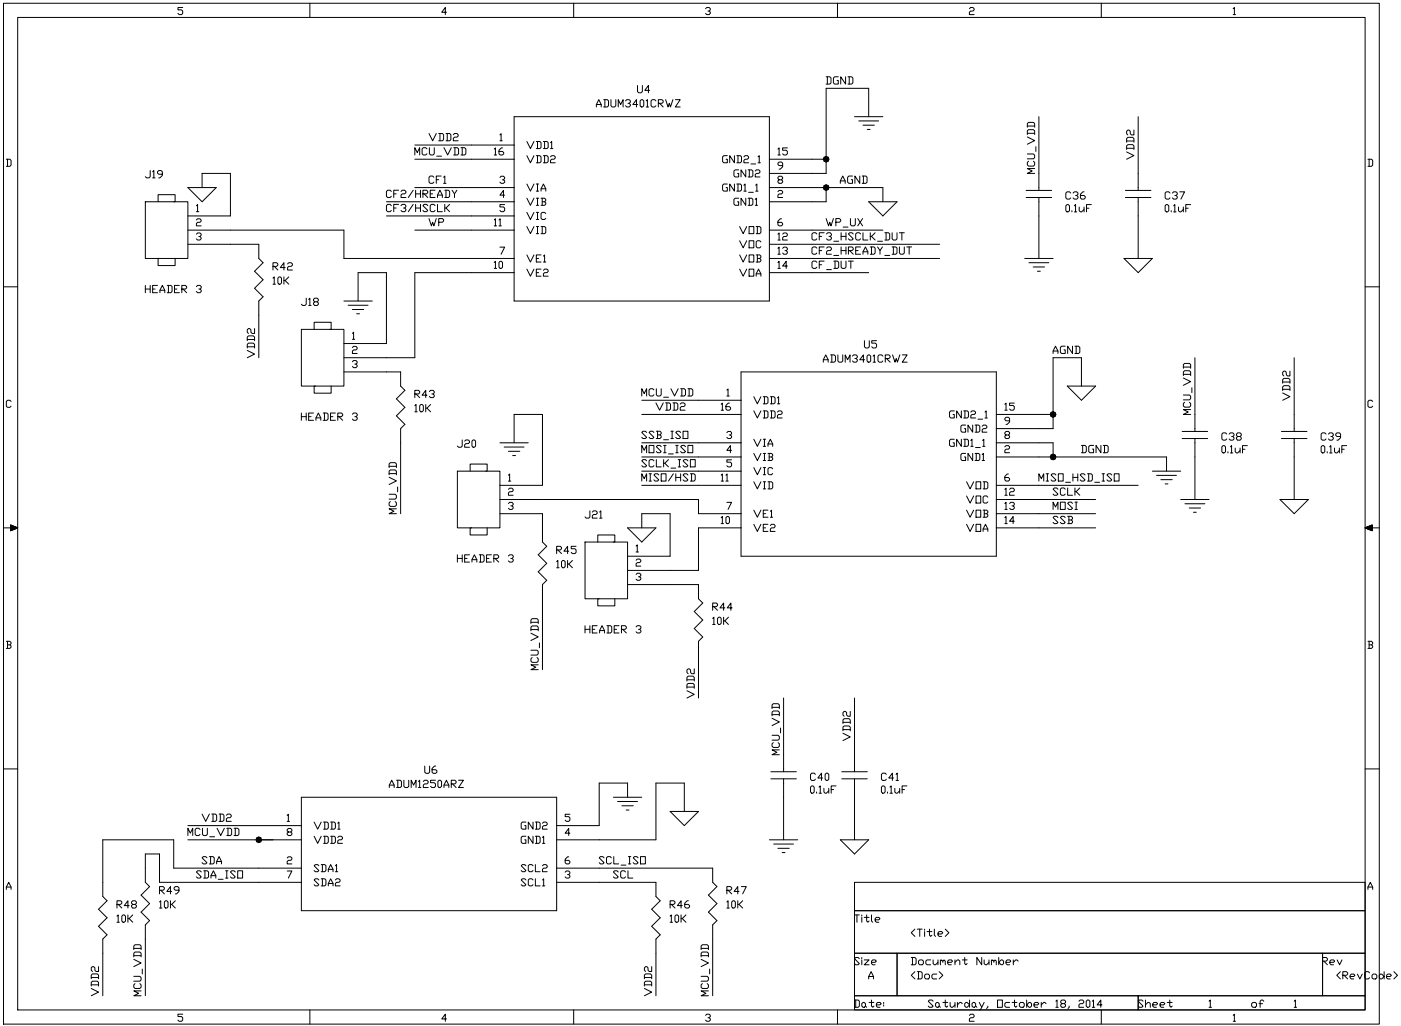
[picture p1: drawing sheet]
<svg xmlns="http://www.w3.org/2000/svg" width="297mm" height="218mm" viewBox="0 0 297 218" stroke-linecap="round" stroke-linejoin="round" font-family="sans-serif">
<g fill="none" stroke="#000" stroke-width=".21">
<path d="M.7 .7h291.7v216.5h-291.7zM3.8 3.7h285.6v210.5h-285.6zM38.7 1.6h-1v.5h.8l.2 .2v.5l-.2 .3h-.5l-.3-.3M65.7 .7v3M94.7 2.6h-1l.7-1v1.5M121.6 .7v3M135.2 18.1v1.3l.2 .3h.5l.3-.3v-1.3M137.7 19.2h-1l.8-1.1v1.6M149.6 1.8l.2-.2h.6l.2 .2v.3l-.2 .2h-.3M150.4 2.3l.2 .3v.2l-.2 .3h-.6l-.2-.3M175.2 16.3h.7l.3 .2v1.1l-.3 .2h-.7M175.4 16.3v1.5"/>
<path d="M177.6 .7v3M177.7 16.3h-.7l-.3 .2v1.1l.3 .2h.7v-.7h-.2M179.3 16.3v1.5l-1.1-1.5v1.5M179.8 16.3h.8l.2 .2v1.1l-.2 .2h-.8M180.1 16.3v1.5M205.5 1.8l.3-.2h.5l.2 .2v.3l-.2 .2h-.5l-.3 .3v.5h1M233.5 .7v3M261.5 1.8l.2-.2v1.5M261.5 3.1h.5M1.3 33.8h.8l.2 .2v1l-.2 .3h-.8M1.6 33.8v1.5M31.8 36.2v1.3l-.2 .2h-.5l-.3-.2"/>
<path d="M32.4 36.4l.2-.2v1.5M32.4 37.7h.5M34.4 36.9h-.8l-.2-.2v-.3l.2-.2h.6l.2 .2v.8l-.5 .5h-.3M39.8 39.8h6.1l-3.1 3zM42.8 39.8v-3h6.1v9h-9.1M88 32.9v-1.6l.5 1.1 .5-1.1v1.6M88 30.8h21M88 39.8h21M88 33.8h21M90.5 31.6l-.2-.3h-.5l-.3 .3v1l.3 .3h.5l.2-.3M91 28.3l.7 1.6 .8-1.6M91 31.3v1.3l.3 .3h.5l.3-.3v-1.3"/>
<path d="M92 37.6l-.3-.3h-.5l-.2 .3v1l.2 .3h.5l.3-.3M92.5 38.1h.5M92.6 33.1h1M93 28.3h.8l.3 .3v1l-.3 .3h-.8M93.3 28.3v1.6M93.5 37.3h-1v1.6M94.1 37.6l.2-.3v1.6M94.1 38.9h.5M94.1 31.3l.8 1.6 .8-1.6M94.6 28.3h.7l.3 .3v1l-.3 .3h-.7M94.8 28.3v1.6M96.1 28.6l.3-.3h.5l.2 .3v.2l-.2 .3h-.5l-.3 .2v.6h1"/>
<path d="M96.2 31.3h.8l.2 .3v1l-.2 .3h-.8M96.5 31.3v1.6M97.7 31.3h.8l.3 .3v1l-.3 .3h-.8M98 31.3v1.6M104.8 31.6l.2-.2v1.5M104.8 32.9h.5M106 28.6l.2-.2v1.5M106 37.6l.2-.2h.5l.3 .2v.3l-.3 .2h-.2M106 29.9h.5M106.5 31.4h-.2l-.5 .5v.7l.2 .3h.5l.3-.3v-.2l-.3-.3h-.7M106.7 38.1l.3 .3v.2l-.3 .3h-.5l-.2-.3M109 24.7h54.1v39.1h-54.1z"/>
<path d="M111.7 30l.8 1.5 .7-1.5M111.7 39l.8 1.5 .7-1.5M111.7 33l.8 1.5 .7-1.5M113.7 30h.8l.2 .3v1l-.2 .2h-.8M113.7 33h.8l.2 .3v1l-.2 .2h-.8M113.7 39h.5M114 30v1.5M114 33v1.5M114 39v1.5M115.2 30h.8l.2 .3v1l-.2 .2h-.8M115.2 33h.8l.2 .3v1l-.2 .2h-.8M115.5 30v1.5"/>
<path d="M115.5 33v1.5M116.7 30.3l.3-.3v1.5M116.7 33.3l.3-.3h.5l.2 .3v.2l-.2 .3h-.5l-.3 .2v.5h1M116.7 31.5h.5M126.4 22.7v-.5l.6-1.1 .5 1.1v.5M126.4 22.2h1.1M128 21.1h.8l.2 .3v1l-.2 .3h-.8M128.2 21.1v1.6M129.5 21.1v1.3l.3 .3h.5l.3-.3v-1.3M131.1 22.7v-1.6l.5 1.1 .5-1.1v1.6M132.6 21.4l.3-.3h.5l.3 .3v.3l-.3 .2h-.3M133.4 21.9l.3 .3v.2l-.3 .3h-.5l-.3-.3"/>
<path d="M135.2 22.2h-1l.7-1.1v1.6M135.7 21.4l.3-.3h.2l.3 .3v1l-.3 .3h-.2l-.3-.3zM137 21.4l.3-.3v1.6M137 22.7h.5M139.1 21.4l-.3-.3h-.5l-.3 .3v1l.3 .3h.5l.3-.3M139.6 21.9h.8l.2-.2v-.3l-.2-.3h-.8v1.6M139.8 21.9l.8 .8M141.1 21.1l.5 1.6 .3-.8 .3 .8 .5-1.6M143.2 21.1h1l-1 1.6h1M154.2 39h-.7l-.3 .3v1l.3 .2h.7v-.7h-.2M154.2 33h-.7l-.3 .3v1l.3 .2h.7v-.7h-.2M155.7 39v1.5l-1-1.5v1.5"/>
<path d="M155.7 33v1.5l-1-1.5v1.5M156.2 39h.8l.2 .3v1l-.2 .2h-.8M156.2 33h.8l.2 .3v1l-.2 .2h-.8M156.5 33v1.5M156.5 39v1.5M156.6 36h-.7l-.3 .3v1l.3 .2h.7v-.7h-.2M157.7 39.3l.3-.3v1.5M157.7 33.3l.3-.3h.5l.2 .3v.2l-.2 .3h-.5l-.3 .2v.5h1M158.1 36v1.5l-1-1.5v1.5M158.6 36h.8l.2 .3v1l-.2 .2h-.8M158.9 36v1.5M159.2 34.8h1"/>
<path d="M160.1 36.3l.3-.3h.5l.2 .3v.2l-.2 .3h-.5l-.3 .2v.5h1M160.2 39.3l.3-.3v1.5M160.7 33.3l.3-.3v1.5M160.7 34.5h.5M163.1 39.8h24.1v3M163.1 33.8h12.1M164.9 31.6l.3-.2v1.5M164.9 32.9h.5M165.2 38.1l-.3-.2v-.3l.3-.2h.5l.2 .2v.3l-.2 .2h-.5l-.3 .3v.2l.3 .3h.5l.2-.3v-.2l-.2-.3M165.9 35.1h-.7l-.3-.2v-.3l.3-.2h.5l.2 .2v.8l-.5 .5h-.2M166.9 31.4h-1v.5h.8l.2 .2v.5l-.2 .3h-.5l-.3-.3M175.2 39.8v3h-12.1"/>
<path d="M178.2 38.9v-.5l.5-1.1 .5 1.1v.5M178.2 38.4h1M180.7 37.3h-.7l-.3 .3v1l.3 .3h.7v-.8h-.2M181.2 24.7h6M182.1 25.7h4.2M182.3 37.3v1.6l-1-1.6v1.6M182.8 37.3h.8l.2 .3v1l-.2 .3h-.8M183 26.6h2.4M183.1 37.3v1.6M183.9 27.5h.6M184.2 24.7v-6h-9v18.1h-12.1M217.8 32.7h1.3l.3 .2v.5l-.3 .3h-1.3"/>
<path d="M217.8 29l1.6 .8-1.6 .8M217.8 28.5v-.7l.3-.3h1l.3 .3v.7M217.8 27v-.8l.3-.2h1l.3 .2v.8M217.8 28.3h1.6M217.8 26.7h1.6M218.1 34.2l-.3 .3v.5l.3 .2h1l.3-.2v-.5l-.3-.3M219.4 35.7h-1.6l1 .6-1 .5h1.6M219.6 31.1v1M220.3 24.7v15.7M238.9 32.2l1.5 .8-1.5 .8M238.9 31.7v-.8l.2-.2h1.1l.2 .2v.8M238.9 30.2v-.8l.2-.3h1.1l.2 .3v.8"/>
<path d="M238.9 31.5h1.5M238.9 29.9h1.5M240.4 27.6v1h-.5l-.3-.2v-.6l-.2-.2h-.3l-.2 .2v.6l.2 .2M241.3 24.7v15.7M290 33.8h.8l.2 .2v1l-.2 .3h-.8M290.3 33.8v1.5M30.8 42.8h9v12h-9zM33.5 42.8v-1.5h3.6v1.5h-.3M33.8 54.8h-.3v1.5h3.6v-1.5M39.8 51.8h15.1v3l.9 .9-1.8 1.8 1.8 1.8-1.8 1.8 1.8 1.8-.9 .9v12.1M39.8 48.8h33.1v6h36.1M41.6 43.6l.3-.2v1.5"/>
<path d="M41.6 46.7l.3-.3h.5l.2 .3v.2l-.2 .3h-.5l-.3 .2v.5h1M41.6 49.7l.3-.3h.5l.2 .3v.2l-.2 .3h-.3M41.6 44.9h.5M42.4 50.2l.2 .2v.3l-.2 .2h-.5l-.3-.2M57.9 56.5h.8l.2-.3v-.2l-.2-.3h-.8v1.6M57.9 59l.2-.3v1.6M58.1 56.5l.8 .8M59.2 58.7h.2l.3 .3v1l-.3 .3h-.2l-.3-.3v-1zM60.2 58.7v1.6M60.5 56.8h-1.1l.8-1.1v1.6M60.5 59.5l.7 .8M61 56l.2-.3h.5l.3 .3v.2l-.3 .3h-.5l-.2 .3v.5h1"/>
<path d="M61.2 58.7l-.7 .8h-.3M81.9 42.8h27.1M81.9 45.8h27.1M83 40.6l-.3-.3h-.5l-.3 .3v1l.3 .3h.5l.3-.3M83 43.6l-.3-.3h-.5l-.3 .3v1l.3 .3h.5l.3-.3M83.5 41.1h.5M83.5 44.1h.5M84.5 40.3h-1v1.6M84.5 43.3h-1v1.6M85 40.6l.3-.3h.5l.3 .3v.3l-.3 .2h-.5l-.3 .3v.5h1.1M85 43.6l.3-.3h.5l.3 .3v.3l-.3 .2h-.3M85.8 44.1l.3 .3v.2l-.3 .3h-.5l-.3-.3"/>
<path d="M87.6 40.3l-1 1.6M87.6 43.3l-1 1.6M88 48.8h21M88.1 41.1h1.1M88.1 40.3v1.6M88.1 43.3v1.6M88.1 44.1h1.1M89.2 40.3v1.6M89.2 43.3v1.6M89.7 41.1h.7l.3-.2v-.3l-.3-.3h-.7v1.6M89.9 41.1l.8 .8M90.7 43.6l-.3-.3h-.5l-.2 .3 1 1-.3 .3h-.5l-.2-.3"/>
<path d="M91 46.4l.5 1.5 .2-.8 .3 .8 .5-1.5M91.2 41.1h.5M92.2 40.3h-1v1.6h1M92.2 43.6l-.2-.3h-.5l-.3 .3v1l.3 .3h.5l.2-.3M92.8 41.9v-.5l.5-1.1 .5 1.1v.5M92.8 43.3v1.6h1M92.8 41.4h1M93 47.1h.8l.3-.2v-.3l-.3-.2h-.8v1.5M94.3 40.3h.8l.2 .3v1l-.2 .3h-.8M94.3 43.3v1.6M94.6 40.3v1.6M94.6 44.1l.7 .8"/>
<path d="M95.3 43.3l-.7 .8h-.3M95.8 40.3l.6 .8v.8M96.9 40.3l-.5 .8M104.8 55.7l.2-.3v1.5M104.8 46.7l.2-.3v1.5M104.8 56.9h.5M104.8 47.9h.5M105.8 46.7l.2-.3v1.5M105.8 47.9h.5M106 52.4h1l-.8 1.5M106 55.4h.3l.2 .3v1l-.2 .2h-.3l-.2-.2v-1zM107 41.4h-1l.7-1v1.5"/>
<path d="M107 43.4h-1v.5h.7l.3 .2v.5l-.3 .3h-.5l-.2-.3M109 57.8h-21v18.1h-15.1M111.7 42l.8 1.5 .7-1.5M111.7 45l.8 1.5 .7-1.5M111.7 54.1l.8 1.5 .7-1.5M111.7 57.1l.8 1.5 .7-1.5M111.7 48.1l.8 1.5 .7-1.5M113.7 43.5h.5M113.7 40.5h.5M113.7 42h.5M113.7 45h.5M113.7 46.5h.5"/>
<path d="M113.7 54.8h.5M113.7 57.8h.5M113.7 48.1h.5M113.7 49.6h.5M114 42v1.5M114 45v1.5M114 48.1v1.5M114.7 40.5v-.5l.5-1 .5 1v.5M114.7 42h.8l.2 .3v.2l-.2 .3M114.7 54.1h-1v1.5h1M114.7 57.1h-1v1.5h1M114.7 48.1h.8l.2 .2v1l-.2 .3h-.8"/>
<path d="M114.7 40h1M115 42.8h.5l.2 .2v.3l-.2 .2h-.8M115 42v1.5M115 48.1v1.5M115.2 54.3l.3-.2v1.5M115.2 57.3l.3-.2h.5l.2 .2v.3l-.2 .2h-.5l-.3 .3v.5h1M115.2 55.6h.5M115.7 45.3l-.2-.3h-.5l-.3 .3v1l.3 .2h.5l.2-.2M156.6 42h-.7l-.3 .3v1l.3 .2h.7v-.7h-.2M156.8 48.1l.8 1.5 .7-1.5M156.8 51.1l.8 1.5 .7-1.5M156.8 54.1l.8 1.5 .7-1.5"/>
<path d="M156.8 57.1l.8 1.5 .7-1.5M157.7 40.5h.5M158.1 42v1.5l-1-1.5v1.5M158.6 42h.8l.2 .3v1l-.2 .2h-.8M158.7 40.8h1M158.8 48.1h1v1.5h-1zM158.8 51.1h1v1.5h-1zM158.8 54.1h1v1.5h-1zM158.8 57.1h1v1.5h-1zM158.9 42v1.5M160.1 42.3l.3-.3v1.5M160.1 43.5h.5"/>
<path d="M160.2 40.5h.5M160.3 48.1h.8l.2 .2v1l-.2 .3h-.8M160.3 54.1h.8l.2 .2v.3l-.2 .2M160.3 58.6v-.5l.5-1 .5 1v.5M160.3 58.1h1M160.6 54.8h.5l.2 .3v.2l-.2 .3h-.8M160.6 48.1v1.5M160.6 54.1v1.5M161.3 51.3l-.2-.2h-.5l-.3 .2v1l.3 .3h.5l.2-.3M163.1 48.8h24.1M163.1 54.8h36.1M163.1 57.8h21.1"/>
<path d="M163.1 51.8h36.1M164.9 40.6l.3-.2h.5l.2 .2v.3l-.2 .2h-.5l-.3 .3v.5h1M164.9 49.7l.3-.3v1.5M164.9 52.7l.3-.3v1.5M164.9 55.7l.3-.3v1.5M164.9 56.9h.5M164.9 50.9h.5M164.9 53.9h.5M165.7 46.4h-.3l-.5 .5v.8l.3 .2h.5l.2-.2v-.3l-.2-.2h-.8M165.9 49.7l.3-.3h.5l.2 .3v.2l-.2 .3h-.5l-.3 .2v.5h1M165.9 52.7l.3-.3h.5l.2 .3v.2l-.2 .3h-.3M166.7 53.2l.2 .2v.3l-.2 .2h-.5l-.3-.2"/>
<path d="M166.9 56.4h-1l.8-1v1.5M173.2 49.6l-.3-.2h-.5l-.2 .2v1.1l.2 .2h.5l.3-.2M173.2 52.6l-.3-.2h-.5l-.2 .2v1.1l.2 .2h.5l.3-.2M173.2 55.6l-.3-.2h-.5l-.2 .2v1.1l.2 .2h.5l.3-.2M173.7 50.1h.5M173.7 53.1h.5M173.7 56.2h.5M174.7 49.4h-1v1.5M174.7 52.4h-1v1.5M174.7 55.4h-1v1.5M175.2 46.4l.5 1.5 .2-.8 .3 .8 .5-1.5M175.2 49.6l.3-.2h.5l.3 .2v.3l-.3 .2h-.2"/>
<path d="M175.2 52.6l.3-.2h.5l.3 .2v.3l-.3 .2h-.5l-.3 .3v.5h1.1M175.2 57.2h1.1M176 50.1l.3 .3v.3l-.3 .2h-.5l-.3-.2M176.8 55.4h.8l.2 .2v1.1l-.2 .2h-.8M176.8 51.2h1M176.8 54.2h1M177 55.4v1.5M177.2 47.1h.8l.2-.2v-.3l-.2-.2h-.8v1.5M178.3 55.4v1.3l.3 .2h.5l.3-.2v-1.3M178.3 50.1h1.1M178.3 49.4v1.5M178.3 52.4v1.5"/>
<path d="M178.3 53.1h1.1M178.8 48.2h1M179.4 49.4v1.5M179.4 52.4v1.5M179.9 53.1h.8l.2-.2v-.3l-.2-.2h-.8v1.5M179.9 55.4h1M180.1 53.1l.8 .8M180.3 46.4v1.2l.3 .3h.5l.2-.3v-1.2M180.4 55.4v1.5M180.9 49.6l-.2-.2h-.6l-.2 .2 1 1.1-.2 .2h-.6l-.2-.2M181.4 53.1h.5M181.9 46.4l1 1.5"/>
<path d="M182.5 49.6l-.3-.2h-.5l-.3 .2v1.1l.3 .2h.5l.3-.2M182.5 52.4h-1.1v1.5h1.1M182.9 46.4l-1 1.5M183 49.4v1.5h1M183 53.9v-.5l.5-1 .5 1v.5M183 53.4h1M184.2 42.8h6l-3 3zM184.5 52.4h.8l.2 .2v1.1l-.2 .2h-.8M184.5 49.4v1.5M184.8 50.1l.7 .8M184.8 52.4v1.5M185.5 49.4l-.7 .7h-.3"/>
<path d="M186.1 52.4l.5 .7v.8M186.1 51.2h1M187.1 52.4l-.5 .7M187.6 49.4h.8l.2 .2v1.1l-.2 .2h-.8M187.6 54.2h1M187.9 49.4v1.5M189.2 49.4v1.3l.2 .2h.5l.3-.2v-1.3M189.2 52.4h.7l.3 .2v1.1l-.3 .2h-.7M189.4 52.4v1.5M190.7 52.4v1.3l.3 .2h.5l.2-.2v-1.3M190.7 49.4h1M191.2 49.4v1.5"/>
<path d="M192.2 52.4h1.1M192.8 52.4v1.5M217.3 54.8h6M217.6 41.9h5.4M217.6 40.4h5.4M218.2 55.7h4.2M219.1 56.6h2.4M220 57.5h.6M220.3 41.9v12.9M226 43.6l.2-.2h.3l.3 .2v1.1l-.3 .2h-.3l-.2-.2zM227 40.9l-.2-.2h-.6l-.2 .2v1.1l.2 .2h.6l.2-.2M227.3 44.7v.2"/>
<path d="M227.5 40.9l.3-.2h.5l.3 .2v.3l-.3 .3h-.3M227.8 43.6l.2-.2v1.5M227.8 44.9h.5M228.3 41.5l.3 .2v.3l-.3 .2h-.5l-.3-.2M228.8 43.9v.8l.3 .2h.2l.5-.5M229.8 40.7h-.2l-.5 .5v.8l.2 .2h.5l.3-.2v-.3l-.3-.2h-.7M229.8 43.9v1M230.4 44.2h.5M231.4 43.4h-1v1.5M238.3 54.8h6l-3 3zM238.6 41.9h5.4M238.6 40.4h5.4"/>
<path d="M241.3 41.9v12.9M247 43.6l.3-.2h.2l.3 .2v1.1l-.3 .2h-.2l-.3-.2zM248.1 40.9l-.3-.2h-.5l-.3 .2v1.1l.3 .2h.5l.3-.2M248.3 44.7v.2M248.6 40.9l.2-.2h.5l.3 .2v.3l-.3 .3h-.2M248.8 43.6l.3-.2v1.5M248.8 44.9h.5M249.3 41.5l.3 .2v.3l-.3 .2h-.5l-.2-.2M249.9 43.9v.8l.2 .2h.3l.5-.5M250.1 40.7h1l-.7 1.5M250.9 43.9v1M251.4 44.2h.5"/>
<path d="M252.4 43.4h-1v1.5M.7 60.8h3.1M30.8 60.5v1.6M30.8 61.3h1M31.8 60.5v1.6M32.4 61.3h.5M33.4 60.5h-1v1.6h1M33.9 62.1v-.5l.5-1.1 .5 1.1v.5M33.9 61.6h1M35.5 60.5h.7l.3 .3v1l-.3 .3h-.7M35.7 60.5v1.6M37 61.3h.5"/>
<path d="M38 60.5h-1v1.6h1M38.5 61.3h.8l.3-.3v-.2l-.3-.3h-.8v1.6M38.8 61.3l.8 .8M41.6 60.8l.3-.3h.5l.3 .3v.2l-.3 .3h-.3M42.4 61.3l.3 .3v.2l-.3 .3h-.5l-.3-.3M52.4 74.3l1.6 .8-1.6 .8M52.4 73.8v-.8l.3-.2h1l.3 .2v.8M52.4 72.3v-.8l.3-.3h1l.3 .3v.8M52.4 72h1.6M52.4 73.6h1.6M54 69.7v1h-.5l-.3-.2v-.6l-.3-.2h-.2l-.3 .2v.6l.3 .2M57.9 60.3h.5"/>
<path d="M63.9 69.9h9v12h-9zM64.9 63.2v1.3l-.2 .3h-.5l-.3-.3M65.4 63.5l.3-.3v1.6M65.4 64.8h.6M66.6 69.9v-1.5h3.6v1.5h-.3M66.7 64l-.2-.2v-.3l.2-.3h.5l.3 .3v.3l-.3 .2h-.5l-.2 .3v.2l.2 .3h.5l.3-.3v-.2l-.3-.3M72.9 63.8h6M72.9 78.9h12v3l.9 .9-1.8 1.8 1.8 1.8-1.8 1.8 1.8 1.8-.9 .9v18M73.8 64.7h4.2M74.7 70.7l.3-.2v1.5M74.7 73.7l.3-.2h.5l.2 .2v.3l-.2 .2h-.5l-.3 .3v.5h1M74.7 76.7l.3-.2h.5l.2 .2v.3l-.2 .2h-.3"/>
<path d="M74.7 72h.5M74.7 65.6h2.4M75.5 77.2l.2 .3v.2l-.2 .3h-.5l-.3-.3M75.6 66.5h.6M75.9 63.8v-6h6v15.1h-9M157.1 78.9h54.1v39.1h-54.1zM174.6 76.8v-.5l.5-1 .5 1v.5M174.6 76.3h1M176.1 75.3h.8l.2 .2v1.1l-.2 .2h-.8M176.4 75.3v1.5M177.6 75.3v1.3l.3 .2h.5l.3-.2v-1.3M179.2 76.8v-1.5l.5 1 .5-1v1.5"/>
<path d="M180.7 75.5l.3-.2h.5l.3 .2v.3l-.3 .2h-.2M181.5 76l.3 .3v.3l-.3 .2h-.5l-.3-.2M183.3 72.3v1.3l.2 .2h.6l.2-.2v-1.3M183.3 76.3h-1l.8-1v1.5M184.1 75.3h.2l.3 .2v1.1l-.3 .2h-.2l-.3-.2v-1.1zM185.1 75.5l.3-.2v1.5M185.1 76.8h.5M185.9 72.3h-1.1v.5h.8l.3 .2v.6l-.3 .2h-.5l-.3-.2M187.2 75.5l-.3-.2h-.5l-.2 .2v1.1l.2 .2h.5l.3-.2M187.7 76h.8l.2-.2v-.3l-.2-.2h-.8v1.5M188 76l.7 .8M189.2 75.3l.6 1.5 .2-.8 .3 .8 .5-1.5"/>
<path d="M191.3 75.3h1l-1 1.5h1M223.3 75v-.5l.5-1.1 .5 1.1v.5M223.3 74.5h1M225.8 73.4h-.7l-.3 .3v1l.3 .3h.7v-.8h-.2M227.4 73.4v1.6l-1-1.6v1.6M227.9 73.4h.8l.2 .3v1l-.2 .3h-.8M228.2 73.4v1.6M250.9 79.7v-.8l.3-.3h1l.2 .3v.8M250.9 78.1v-.8l.3-.2h1l.2 .2v.8M250.9 79.4h1.5M250.9 77.9h1.5M253.3 75.9v15.6"/>
<path d="M273.5 78.7v1h-.5l-.3-.2v-.5l-.2-.3h-.3l-.3 .3v.5l.3 .2M274.4 75.9v15.6M289.4 60.8h3M2.3 85.1l-.2-.2h-.5l-.3 .2v1l.3 .3h.5l.2-.3M63.9 87.6v1.5M63.9 88.4h1M64.9 87.6v1.5M65.4 88.4h.6M66.5 87.6h-1.1v1.5h1.1M66.9 81.9h-.3v1.5h3.6v-1.5M67 89.1v-.5l.5-1 .5 1v.5M67 88.6h1"/>
<path d="M68.5 87.6h.8l.3 .3v1l-.3 .2h-.8M68.8 87.6v1.5M70.1 88.4h.5M71.1 87.6h-1v1.5h1M71.6 88.4h.8l.3-.3v-.2l-.3-.3h-.8v1.5M71.9 88.4l.8 .7M74.7 87.9l.3-.3h.5l.2 .3v.2l-.2 .3h-.3M75.5 88.4l.2 .2v.3l-.2 .2h-.5l-.3-.2M82.5 99.2v-.8l.3-.3h1l.2 .3v.8M82.5 98.9h1.5M88 83.6h.7l.3-.3v-.3l-.3-.2h-.7v1.5M88 86l.2-.2v1.5"/>
<path d="M88 87.3h.5M88.2 83.6l.8 .7M89 86l.2-.2h.3l.3 .2v1.1l-.3 .2h-.3l-.2-.2zM90.3 85.8v1.5M90.5 83.8h-1l.8-1v1.5M90.5 86.6l.8 .7M91 83l.3-.2h.5l.3 .2v.3l-.3 .3h-.2M91.3 85.8l-.8 .8h-.2M91.8 83.6l.3 .2v.3l-.3 .2h-.5l-.3-.2M97 99.9h9v12.1h-9zM98 93.3v1.3l-.3 .3h-.5l-.2-.3M98.5 93.6l.3-.3h.5l.2 .3v.2l-.2 .3h-.5l-.3 .2v.6h1"/>
<path d="M99.7 99.9v-1.5h3.6v1.5h-.3M100.1 93.6l.2-.3h.3l.2 .3v1l-.2 .3h-.3l-.2-.3zM106 93.9h6M106.9 94.8h4.2M107.8 95.7h2.4M108.7 96.6h.6M109 93.9v-6h6v15h-9M136.1 84v-1.6l.5 1.1 .5-1.1v1.6M136.1 96v-1.5l.5 1 .5-1v1.5M136.1 84.9h21M136.1 96.9h21M136.1 93.9h21"/>
<path d="M136.1 99.9h21M136.1 87.9h21M137.1 91.7l-.3-.2h-.5l-.2 .2 1 1.1-.3 .2h-.5l-.2-.2M137.1 97.7l-.3-.2h-.5l-.2 .2 1 1.1-.3 .2h-.5l-.2-.2M137.6 94.5h1v1.5h-1zM138.6 82.7l-.2-.3h-.5l-.3 .3v1l.3 .3h.5l.2-.3M138.6 91.7l-.2-.2h-.5l-.3 .2 1 1.1-.2 .2h-.5l-.3-.2M138.6 97.7l-.2-.2h-.5l-.3 .2v1.1l.3 .2h.5l.2-.2M139.1 85.4l.7 1.6 .8-1.6M139.2 82.4v1.3l.2 .3h.5l.3-.3v-1.3M139.2 91.5h.7l.3 .2v.3l-.3 .2M139.2 97.5v1.5h1"/>
<path d="M139.4 92.2h.5l.3 .3v.3l-.3 .2h-.7M139.4 91.5v1.5M140.2 94.7l-.3-.2h-.5l-.2 .2 1 1.1-.3 .2h-.5l-.2-.2M140.7 96h.5M140.7 84.2h1M140.7 93.3h1M140.7 94.5h.5M140.7 97.5v1.5M141 94.5v1.5M141 98.3l.7 .7M141.1 85.4h.8l.3 .3v1l-.3 .3h-.8M141.4 85.4v1.6"/>
<path d="M141.7 97.5l-.7 .8h-.3M141.7 96.3h1.1M142.2 82.4l.8 1.6 .8-1.6M142.2 93h.6M142.2 91.5h.6M142.2 99.3h1.1M142.5 91.5v1.5M142.7 85.4h.8l.2 .3v1l-.2 .3h-.8M142.9 85.4v1.6M143.3 96h.5M143.3 94.5h.5M143.5 94.5v1.5"/>
<path d="M143.8 97.5h.5M143.8 99h.5M144 97.5v1.5M144.2 85.7l.3-.3h.5l.3 .3v.3l-.3 .2h-.5l-.3 .3v.5h1.1M144.3 82.4h.8l.2 .3v1l-.2 .3h-.8M144.3 91.7l-.3-.2h-.5l-.2 .2 1 1.1-.3 .2h-.5l-.2-.2M144.6 82.4v1.6M144.8 91.5h1.1v1.5h-1.1zM145.3 94.7l-.2-.2h-.5l-.3 .2 1 1.1-.2 .2h-.5l-.3-.2M145.9 82.4h.7l.3 .3v1l-.3 .3h-.7M145.9 94.5h1v1.5h-1zM145.9 97.7l-.3-.2h-.5l-.3 .2 1.1 1.1-.3 .2h-.5l-.3-.2"/>
<path d="M146.1 82.4v1.6M146.4 97.5h1v1.5h-1zM152.9 85.7l.3-.2v1.5M152.9 87h.5M154.1 82.7l.3-.2v1.5M154.1 91.8l.3-.3h.5l.2 .3v.2l-.2 .3h-.3M154.1 84h.5M154.7 85.5h-.3l-.5 .5v.7l.3 .3h.5l.2-.3v-.2l-.2-.3h-.8M154.9 92.3l.2 .2v.3l-.2 .2h-.5l-.3-.2M155.1 95.5h-1l.8-1v1.5M155.1 97.5h-1v.5h.8l.2 .3v.5l-.2 .2h-.5l-.3-.2M159.8 84.1l.8 1.5 .7-1.5"/>
<path d="M159.8 93.2l.8 1.5 .7-1.5M159.8 96.2l.8 1.5 .7-1.5M159.8 99.2l.8 1.5 .7-1.5M159.8 87.1l.8 1.5 .7-1.5M161.8 84.1h.8l.2 .3v1l-.2 .2h-.8M161.8 87.1h.8l.2 .3v1l-.2 .2h-.8M161.8 97.7h.5M161.8 93.2h.5M161.8 94.7h.5M161.8 96.2h.5M161.8 99.2h.5M162.1 84.1v1.5"/>
<path d="M162.1 87.1v1.5M162.1 93.2v1.5M162.1 96.2v1.5M162.1 99.2v1.5M162.8 94.7v-.5l.5-1 .5 1v.5M162.8 96.2h.8l.2 .2v.3l-.2 .2M162.8 94.2h1M163.1 96.9h.5l.2 .3v.2l-.2 .3h-.8M163.1 96.2v1.5M163.3 84.1h.8l.2 .3v1l-.2 .2h-.8M163.3 87.1h.8l.2 .3v1l-.2 .2h-.8M163.6 84.1v1.5"/>
<path d="M163.6 87.1v1.5M163.8 99.4l-.2-.2h-.5l-.3 .2v1l.3 .3h.5l.2-.3M164.8 84.4l.3-.3v1.5M164.8 87.4l.3-.3h.5l.2 .3v.2l-.2 .3h-.5l-.3 .2v.5h1M164.8 85.6h.5M202.3 93.2h-.7l-.3 .2v1l.3 .3h.7v-.8h-.2M202.3 87.1h-.7l-.3 .3v1l.3 .2h.7v-.7h-.2M203.8 93.2v1.5l-1-1.5v1.5M203.8 87.1v1.5l-1-1.5v1.5M204.3 93.2h.8l.2 .2v1l-.2 .3h-.8M204.3 87.1h.8l.2 .3v1l-.2 .2h-.8M204.6 87.1v1.5"/>
<path d="M204.6 93.2v1.5M204.7 96.2h-.7l-.3 .2v1l.3 .3h.7v-.8h-.2M204.7 90.2h-.7l-.3 .2v1l.3 .3h.7v-.8h-.2M205.8 93.4l.3-.2v1.5M205.8 87.4l.3-.3h.5l.2 .3v.2l-.2 .3h-.5l-.3 .2v.5h1M205.8 94.7h.5M206.2 96.2v1.5l-1-1.5v1.5M206.2 90.2v1.5l-1-1.5v1.5M206.7 96.2h.8l.2 .2v1l-.2 .3h-.8M206.7 90.2h.8l.2 .2v1l-.2 .3h-.8M206.8 94.9h1M207 90.2v1.5"/>
<path d="M207 96.2v1.5M207.3 88.9h1M208.2 96.4l.3-.2v1.5M208.2 90.4l.3-.2h.5l.2 .2v.3l-.2 .2h-.5l-.3 .3v.5h1M208.2 97.7h.5M208.3 93.4l.3-.2v1.5M208.3 94.7h.5M208.8 87.4l.3-.3v1.5M208.8 88.6h.5M211.2 96.9h36.1v3M211.2 93.9h12.1v3M211.2 87.9h12.1"/>
<path d="M213 94.8l.3-.3h.5l.3 .3v.2l-.3 .3h-.5l-.3 .2v.5h1.1M213 85.7l.3-.2v1.5M213 87h.6M213.3 92.3l-.3-.3v-.2l.3-.3h.5l.3 .3v.2l-.3 .3h-.5l-.3 .2v.3l.3 .2h.5l.3-.2v-.3l-.3-.2M214.1 89.3h-.8l-.3-.3v-.2l.3-.3h.5l.3 .3v.7l-.5 .5h-.3M215.1 85.5h-1v.5h.7l.3 .2v.5l-.3 .3h-.5l-.2-.3M226.3 81.9h6l-3 3zM229.3 94.5h.8l.2 .2v1.1l-.2 .2h-.8M229.3 81.9v-6h-6v15h-12.1M229.5 94.5v1.5M231.9 94.5h-.8l-.3 .2v1.1l.3 .2h.8v-.8h-.3M233.4 94.5v1.5l-1-1.5v1.5"/>
<path d="M233.9 94.5h.8l.3 .2v1.1l-.3 .2h-.8M234.2 94.5v1.5M244.3 99.9h6M250.6 93h5.4M250.6 91.5h5.4M250.9 83.8h1.3l.2 .2v.6l-.2 .2h-1.3M250.9 80.2l1.5 .7-1.5 .8M251.2 85.3l-.3 .3v.5l.3 .3h1l.2-.3v-.5l-.2-.3M252.4 86.9h-1.5l1 .5-1 .5h1.5M252.7 82.2v1.1M253.3 93v12.9M259.1 94.8l.2-.3h.3l.2 .3v1l-.2 .3h-.3l-.2-.3z"/>
<path d="M260.1 92.1l-.3-.3h-.5l-.2 .3v1l.2 .3h.5l.3-.3M260.3 95.8v.3M260.6 92.1l.3-.3h.5l.2 .3v.2l-.2 .3h-.3M260.9 94.8l.2-.3v1.6M260.9 96.1h.5M261.4 92.6l.2 .2v.3l-.2 .3h-.5l-.3-.3M261.9 95v.8l.2 .3h.3l.5-.6M262.4 92.6l-.3-.3v-.2l.3-.3h.5l.3 .3v.2l-.3 .3h-.5l-.3 .2v.3l.3 .3h.5l.3-.3v-.3l-.3-.2M262.9 95v1.1M263.4 95.3h.6M264.5 94.5h-1.1v1.6M271.7 93h5.4"/>
<path d="M271.7 91.5h5.4M271.9 83.3l1.6 .8-1.6 .8M271.9 82.8v-.7l.3-.3h1l.3 .3v.7M271.9 81.3v-.8l.3-.2h1l.3 .2v.8M271.9 82.6h1.6M271.9 81h1.6M274.4 93v12.9M280.4 94.5h.2l.3 .3v1l-.3 .3h-.2l-.3-.3v-1zM281.1 92.1l-.2-.3h-.5l-.3 .3v1l.3 .3h.5l.2-.3M281.4 95.8v.3M281.7 92.1l.2-.3h.5l.3 .3v.2l-.3 .3h-.2M281.9 94.8l.3-.3v1.6"/>
<path d="M281.9 96.1h.5M282.4 92.6l.3 .2v.3l-.3 .3h-.5l-.2-.3M282.9 95v.8l.3 .3h.3l.5-.6M284 95v1.1M284.2 92.6h-.7l-.3-.3v-.2l.3-.3h.5l.2 .3v.7l-.5 .6h-.2M284.5 95.3h.5M285.5 94.5h-1v1.6M291 85.1l-.2-.2h-.5l-.3 .2v1l.3 .3h.5l.2-.3M.7 112h3.1M82.5 104.8h1.3l.2 .3v.5l-.2 .3h-1.3M82.5 101.2l1.5 .8-1.5 .8M82.5 100.7v-.8l.3-.2h1l.2 .2v.8"/>
<path d="M82.5 100.4h1.5M82.8 106.4l-.3 .2v.5l.3 .3h1l.2-.3v-.5l-.2-.2M84 107.9h-1.5l1 .5-1 .5h1.5M84.3 103.3v1M97 117.7v1.5M97 118.4h1M98 117.7v1.5M98.5 118.4h.5M99.5 117.7h-1v1.5h1M100 112h-.3v1.5h3.6v-1.5M100.1 119.2v-.5l.5-1 .5 1v.5M100.1 118.7h1"/>
<path d="M101.6 117.7h.8l.2 .2v1.1l-.2 .2h-.8M101.9 117.7v1.5M103.2 118.4h.5M104.2 117.7h-1v1.5h1M104.7 118.4h.8l.2-.2v-.3l-.2-.2h-.8v1.5M105 118.4l.7 .8M106 105.9h42.1v3h9M106 108.9h9v6.1l.9 .9-1.8 1.8 1.8 1.8-1.8 1.8 1.8 1.8-.9 .9v18M107.8 117.9l.2-.2h.6l.2 .2v.3l-.2 .2h-.3M107.8 100.8l.2-.3v1.5M107.8 103.8l.2-.3h.5l.3 .3v.2l-.3 .3h-.5l-.2 .2v.5h1M107.8 106.8l.2-.3h.5l.3 .3v.2l-.3 .3h-.2"/>
<path d="M107.8 102h.5M108.5 107.3l.3 .2v.3l-.3 .2h-.5l-.2-.2M108.6 118.4l.2 .3v.3l-.2 .2h-.6l-.2-.2M118 116.6h.8l.3-.2v-.3l-.3-.2h-.8v1.5M118 119.1l.3-.2v1.5M118.3 116.6l.8 .8M119.1 119.1l.2-.2h.3l.2 .2v1.1l-.2 .2h-.3l-.2-.2zM120.3 118.9v1.5M120.6 116.9h-1l.7-1v1.5M120.6 119.6l.8 .8M121.4 118.9l-.8 .7h-.3M122.1 115.9h-1v.5h.8l.2 .2v.6l-.2 .2h-.5l-.3-.2"/>
<path d="M124 115h9.1v12h-9.1zM125.1 108.3v1.3l-.3 .3h-.5l-.3-.3M125.6 108.6l.2-.3h.6l.2 .3v.3l-.2 .2h-.6l-.2 .3v.5h1M126.7 115v-1.5h3.7v1.5h-.3M127.1 108.6l.3-.3v1.6M127.1 109.9h.5M133.1 112h6l-3 3zM134.9 115.8l.2-.2v1.5M134.9 118.8l.2-.2h.5l.3 .2v.3l-.3 .2h-.5l-.2 .3v.5h1M134.9 117.1h.5M136.1 102v-1.5l.5 1 .5-1v1.5M136.1 102.9h21"/>
<path d="M136.1 112v-3.1h6v9.1h-9M137.6 102h.5M137.6 100.5h.5M137.9 100.5v1.5M139.7 100.7l-.3-.2h-.5l-.3 .2 1.1 1.1-.3 .2h-.5l-.3-.2M140.2 100.5h1v1.5h-1zM142.8 100.5l-1.1 1.5M143.3 100.5v1.5M143.3 101.3h1M144.3 100.5v1.5M145.9 100.7l-.3-.2h-.5l-.3 .2 1.1 1.1-.3 .2h-.5l-.3-.2M146.4 100.5h.7l.3 .2v1.1l-.3 .2h-.7"/>
<path d="M146.6 100.5v1.5M152.9 109.8l.3-.3v1.6M152.9 100.8l.3-.3v1.5M152.9 111.1h.5M152.9 102h.5M153.9 100.8l.3-.3v1.5M153.9 102h.5M154.1 106.5h1l-.7 1.5M154.2 109.5h.2l.3 .3v1l-.3 .3h-.2l-.3-.3v-1zM157.1 112h-9v9h-15M159.8 108.2l.8 1.5 .7-1.5M159.8 111.2l.8 1.5 .7-1.5"/>
<path d="M159.8 102.2l.8 1.5 .7-1.5M161.8 112h.5M161.8 100.7h.5M161.8 108.9h.5M161.8 102.2h.5M161.8 103.7h.5M162.1 102.2v1.5M162.8 108.2h-1v1.5h1M162.8 111.2h-1v1.5h1M162.8 102.2h.8l.2 .2v1l-.2 .3h-.8M163.1 102.2v1.5M163.3 108.4l.3-.2v1.5"/>
<path d="M163.3 111.5l.3-.3h.5l.2 .3v.2l-.2 .3h-.5l-.3 .2v.5h1M163.3 109.7h.5M204.9 102.2l.8 1.5 .7-1.5M204.9 105.2l.8 1.5 .7-1.5M204.9 108.2l.8 1.5 .7-1.5M204.9 111.2l.8 1.5 .7-1.5M206.9 102.2h1v1.5h-1zM206.9 105.2h1v1.5h-1zM206.9 108.2h1v1.5h-1zM206.9 111.2h1v1.5h-1zM208.4 102.2h.8l.2 .2v1l-.2 .3h-.8M208.4 108.2h.8l.2 .2v.3l-.2 .2"/>
<path d="M208.4 112.7v-.5l.5-1 .5 1v.5M208.4 112.2h1M208.7 108.9h.5l.2 .3v.2l-.2 .3h-.8M208.7 102.2v1.5M208.7 108.2v1.5M209.4 105.4l-.2-.2h-.5l-.3 .2v1l.3 .3h.5l.2-.3M211.2 112h21.1M211.2 102.9h30.1M211.2 108.9h21.1M211.2 105.9h21.1M213 103.8l.3-.3v1.5M213 106.8l.3-.3v1.5"/>
<path d="M213 109.8l.3-.3v1.6M213 111.1h.6M213 105h.6M213 108h.6M213.8 100.5h-.2l-.6 .5v.8l.3 .2h.5l.3-.2v-.3l-.3-.2h-.8M214.1 103.8l.2-.3h.5l.3 .3v.2l-.3 .3h-.5l-.2 .2v.5h1M214.1 106.8l.2-.3h.5l.3 .3v.2l-.3 .3h-.2M214.8 107.3l.3 .2v.3l-.3 .2h-.5l-.2-.2M215.1 110.6h-1l.7-1.1v1.6M220.3 102v-1.5l.5 1 .5-1v1.5M221.8 102h.5M221.8 100.5h.5"/>
<path d="M222.1 100.5v1.5M223.3 108v-1.5l.5 1 .5-1v1.5M223.9 100.7l-.3-.2h-.5l-.3 .2 1.1 1.1-.3 .2h-.5l-.3-.2M224.3 103.8l-.3-.3h-.5l-.2 .3 1 1-.3 .2h-.5l-.2-.2M224.3 109.8l-.3-.3h-.5l-.2 .3 1 1-.3 .3h-.5l-.2-.3M224.4 100.5h1v1.5h-1zM224.8 106.5h1v1.5h-1zM225.8 103.8l-.2-.3h-.5l-.3 .3v1l.3 .2h.5l.2-.2M225.8 109.8l-.2-.3h-.5l-.3 .3 1 1-.2 .3h-.5l-.3-.3M225.9 102.3h1.1M226.4 103.5v1.5h1M226.4 109.5h.7l.3 .3v.2l-.3 .3"/>
<path d="M226.6 110.3h.5l.3 .2v.3l-.3 .3h-.7M226.6 109.5v1.6M227.4 106.8l-.3-.3h-.5l-.2 .3 1 1-.3 .2h-.5l-.2-.2M227.5 101.3h1M227.5 100.5v1.5M227.9 108h.5M227.9 103.5v1.5M227.9 106.5h.5M228.2 106.5v1.5M228.2 104.3l.7 .7M228.5 100.5v1.5M228.9 103.5l-.7 .8h-.3"/>
<path d="M230.1 100.7l-.3-.2h-.5l-.3 .2 1.1 1.1-.3 .2h-.5l-.3-.2M230.6 100.5h.7l.3 .2v1.1l-.3 .2h-.7M230.8 100.5v1.5M232.1 102.3h1M233.7 102h.5M233.7 100.5h.5M233.9 100.5v1.5M235.7 100.7l-.2-.2h-.6l-.2 .2 1 1.1-.2 .2h-.6l-.2-.2M236.2 100.5h1.1v1.5h-1.1zM245.2 100.8h4.2M246.1 101.7h2.4M247 102.6h.6"/>
<path d="M250.3 105.9h6M251.2 106.8h4.2M252.1 107.7h2.4M253 108.6h.6M271.4 105.9h6l-3 3zM289.4 112h3M1.3 136h.8l.2 .3v.2l-.2 .3M1.6 136.8h.5l.2 .2v.3l-.2 .2h-.8M1.6 136v1.5M112.6 137.9h1.3l.2 .3v.5l-.2 .2h-1.3M112.6 134.3l1.5 .8-1.5 .7M112.6 133.8v-.8l.2-.2h1.1l.2 .2v.8"/>
<path d="M112.6 132.2v-.7l.2-.3h1.1l.2 .3v.7M112.6 133.5h1.5M112.6 132h1.5M112.8 139.4l-.2 .3v.5l.2 .3h1.1l.2-.3v-.5l-.2-.3M114.4 136.4v1M118 120.4h.5M124 132.7v1.5M124 133.5h1.1M125.1 132.7v1.5M125.6 133.5h.5M126.6 132.7h-1v1.5h1M127 127h-.3v1.5h3.7v-1.5"/>
<path d="M127.1 134.2v-.5l.5-1 .6 1v.5M127.1 133.7h1.1M128.7 132.7h.7l.3 .3v1l-.3 .2h-.7M128.9 132.7v1.5M130.2 133.5h.5M131.3 132.7h-1.1v1.5h1.1M131.8 133.5h.7l.3-.3v-.2l-.3-.3h-.7v1.5M132 133.5l.8 .7M133.1 124h15v3l.9 .9-1.8 1.8 1.8 1.8-1.8 1.8 1.8 1.8-.9 .9v12M134.9 133l.2-.3h.5l.3 .3v.2l-.3 .3h-.2M134.9 121.8l.2-.2h.5l.3 .2v.3l-.3 .2h-.2M135.6 122.3l.3 .3v.2l-.3 .3h-.5l-.2-.3"/>
<path d="M135.6 133.5l.3 .2v.3l-.3 .2h-.5l-.2-.2M151.1 128.7h.8l.2-.3v-.2l-.2-.3h-.8v1.5M151.1 131.2l.3-.3v1.5M151.1 132.4h.5M151.4 128.7l.7 .7M152.1 131.2l.3-.3h.2l.3 .3v1l-.3 .2h-.2l-.3-.2zM153.4 130.9v1.5M153.7 128.9h-1.1l.8-1v1.5M153.7 131.7l.7 .7M154.4 130.9l-.7 .8h-.3M155.2 128.9h-1l.8-1v1.5M290 136h.8l.2 .3v.2l-.2 .3"/>
<path d="M290.3 136.8h.5l.2 .2v.3l-.2 .2h-.8M290.3 136v1.5M114.1 141h-1.5l1 .5-1 .5h1.5M145.6 146.5l1.6 .8-1.6 .7M145.6 146v-.8l.3-.3h1l.3 .3v.8M145.6 144.4v-.7l.3-.3h1l.3 .3v.7M145.6 145.7h1.6M145.6 144.2h1.6M147.2 141.9v1h-.5l-.3-.3v-.5l-.2-.2h-.3l-.3 .2v.5l.3 .3M163.7 155.9h1.3l.2 .3v.5l-.2 .3h-1.3M163.7 152.3l1.5 .8-1.5 .8M163.7 151.8v-.7l.2-.3h1.1l.2 .3v.7"/>
<path d="M163.7 150.3v-.8l.2-.3h1.1l.2 .3v.8M163.7 151.6h1.5M163.7 150h1.5M163.9 157.5l-.2 .3v.5l.2 .2h1.1l.2-.2v-.5l-.2-.3M165.2 159h-1.5l1 .6-1 .5h1.5M165.5 154.4v1M166.1 148v15.7M178.7 155.5l1.6 .8-1.6 .8M178.7 155v-.8l.3-.2h1l.3 .2v.8M178.7 153.5v-.8l.3-.3h1l.3 .3v.8M178.7 154.7h1.6M178.7 153.2h1.6"/>
<path d="M180.3 150.9v1h-.5l-.3-.2v-.6l-.3-.2h-.2l-.3 .2v.6l.3 .2M181.2 148v15.7M.7 163.1h3.1M39.8 177.2v-1.5l.6 1 .5-1v1.5M39.8 175.1h24.1M39.8 178.1h24.1M42.4 175.9l-.2-.2h-.6l-.2 .2v1.1l.2 .2h.6l.2-.2M42.8 172.7l.8 1.5 .8-1.5M42.9 175.7v1.3l.3 .2h.5l.3-.2v-1.3M44.5 177.5h1M44.9 172.7h.8l.2 .2v1l-.2 .3h-.8M45.2 172.7v1.5"/>
<path d="M46 175.7l.8 1.5 .8-1.5M46.5 172.7h.7l.3 .2v1l-.3 .3h-.7M46.7 172.7v1.5M48 172.9l.3-.2h.5l.2 .2v.3l-.2 .2h-.5l-.3 .3v.5h1M48.1 175.7h.8l.2 .2v1.1l-.2 .2h-.8M48.3 175.7v1.5M49.6 175.7h.8l.3 .2v1.1l-.3 .2h-.8M49.9 175.7v1.5M60.9 172.9l.2-.2v1.5M60.9 174.2h.5M61.1 176.5l-.2-.3v-.2l.2-.3h.5l.3 .3v.2l-.3 .3h-.5l-.2 .2v.3l.2 .2h.5l.3-.2v-.3l-.3-.2M63.9 169.1h54.1v24h-54.1z"/>
<path d="M66.6 174.4l.8 1.5 .7-1.5M66.6 177.4l.8 1.5 .7-1.5M68.6 174.4h.8l.2 .2v1l-.2 .3h-.8M68.6 177.4h.8l.2 .2v1l-.2 .3h-.8M68.9 174.4v1.5M68.9 177.4v1.5M70.1 174.4h.8l.2 .2v1l-.2 .3h-.8M70.1 177.4h.8l.2 .2v1l-.2 .3h-.8M70.4 174.4v1.5M70.4 177.4v1.5M71.6 174.6l.3-.2v1.5M71.6 177.6l.3-.2h.5l.2 .2v.3l-.2 .2h-.5l-.3 .3v.5h1"/>
<path d="M71.6 175.9h.5M82.5 167v-.5l.6-1 .5 1v.5M82.5 166.5h1.1M84.1 165.5h.8l.2 .2v1.1l-.2 .2h-.8M84.3 165.5v1.5M85.6 165.5v1.3l.3 .2h.5l.3-.2v-1.3M87.2 167v-1.5l.5 1 .5-1v1.5M88.7 165.7l.3-.2v1.5M88.7 167h.5M89.8 165.7l.2-.2h.5l.3 .2v.3l-.3 .3h-.5l-.2 .2v.5h1M90.1 162.5v1.3l.2 .2h.5l.3-.2v-1.3M92.3 165.5h-1v.5h.8l.2 .3v.5l-.2 .2h-.5l-.3-.2"/>
<path d="M92.4 162.5h-.3l-.5 .5v.8l.3 .2h.5l.2-.2v-.3l-.2-.3h-.8M93.1 165.5h.3l.2 .2v1.1l-.2 .2h-.3l-.3-.2v-1.1zM94.1 167v-.5l.5-1 .6 1v.5M94.1 166.5h1.1M95.7 166.3h.7l.3-.3v-.3l-.3-.2h-.7v1.5M95.9 166.3l.8 .7M97.2 165.5h1.1l-1.1 1.5h1.1M111.5 177.4h-.7l-.3 .2v1l.3 .3h.7v-.8h-.2M111.5 174.4h-.7l-.3 .2v1l.3 .3h.7v-.8h-.2M113 177.4v1.5l-1-1.5v1.5M113 174.4v1.5l-1-1.5v1.5M113.5 177.4h.8l.2 .2v1l-.2 .3h-.8"/>
<path d="M113.5 174.4h.8l.2 .2v1l-.2 .3h-.8M113.8 174.4v1.5M113.8 177.4v1.5M115 177.6l.3-.2v1.5M115 174.6l.3-.2h.5l.2 .2v.3l-.2 .2h-.5l-.3 .3v.5h1M115 178.9h.5M120.8 176.7h-1l.8-1v1.5M120.8 172.7h-1v.5h.8l.2 .3v.5l-.2 .2h-.5l-.3-.2M130.1 169.1h6M131 170h4.2M131.9 170.9h2.4M132.8 171.8h.6"/>
<path d="M133.1 169.1v-3h-6.1v9h-9M142.1 172.1h6l-3 3zM145.1 172.1v-6h-6v12h-21.1M163.1 178.1h6M163.4 165.2h5.4M163.4 163.7h5.4M164 179h4.2M164.9 179.9h2.4M166.1 165.2v12.9M172.1 166.7h.3l.2 .2v1.1l-.2 .2h-.3l-.3-.2v-1.1zM172.9 164.2l-.3-.2h-.5l-.3 .2v1.1l.3 .2h.5l.3-.2M173.1 168v.2"/>
<path d="M173.7 166.9l.2-.2v1.5M173.7 168.2h.5M174.4 165h-1l.8-1v1.5M174.7 167.2v.8l.2 .2h.3l.5-.5M174.9 164.2l.3-.2h.3l.2 .2v1.1l-.2 .2h-.3l-.3-.2zM175.7 167.2v1M176.2 167.5h.5M177.3 166.7h-1.1v1.5M178.2 178.1h6l-3 3zM178.5 165.2h5.4M178.5 163.7h5.4M181.2 165.2v12.9"/>
<path d="M187.1 166.7h.3l.3 .2v1.1l-.3 .2h-.3l-.2-.2v-1.1zM187.9 164.2l-.2-.2h-.6l-.2 .2v1.1l.2 .2h.6l.2-.2M188.2 168v.2M188.7 166.9l.2-.2v1.5M188.7 168.2h.5M189.5 165h-1.1l.8-1v1.5M189.7 167.2v.8l.3 .2h.2l.6-.5M190 164.2l.2-.2v1.5M190 165.5h.5M190.8 167.2v1M191.3 167.5h.5M192.3 166.7h-1v1.5"/>
<path d="M289.4 163.1h3M1.3 188.6v-.5l.5-1 .5 1v.5M1.3 188.1h1M24.8 191.8h.8l.2-.2v-.3l-.2-.3h-.8v1.6M24.8 194.3l.3-.3v1.6M24.8 195.6h.5M25.1 191.8l.7 .8M25.8 194.3l.3-.3h.2l.3 .3v1l-.3 .3h-.2l-.3-.3zM27.1 194v1.6M27.4 192.1h-1.1l.8-1.1v1.6M27.4 194.8l.7 .8M28.1 191.8l-.2-.2v-.3l.2-.3h.6l.2 .3v.3l-.2 .2h-.6l-.2 .3v.2l.2 .3h.6l.2-.3v-.2l-.2-.3"/>
<path d="M28.1 194l-.7 .8h-.3M33.8 188.8h.8l.3-.2v-.3l-.3-.3h-.8v1.6M33.8 191.3l.3-.3v1.6M33.8 192.6h.5M34.1 188.8l.8 .8M35.1 191h.3l.2 .3v1l-.2 .3h-.3l-.2-.3v-1zM36.1 191v1.6M36.4 189.1h-1l.7-1.1v1.6M36.4 191.8l.8 .8M37.2 191l-.8 .8h-.3M37.9 188.8h-.7l-.3-.2v-.3l.3-.3h.5l.2 .3v.8l-.5 .5h-.2M42.7 184.9l-.3-.2h-.5l-.3 .2 1.1 1.1-.3 .2h-.5l-.3-.2"/>
<path d="M43.2 184.7h.8l.2 .2v1.1l-.2 .2h-.8M43.4 184.7v1.5M43.9 181.9l-.3-.2h-.5l-.3 .2 1.1 1.1-.3 .2h-.5l-.3-.2M44.4 181.7h.8l.2 .2v1.1l-.2 .2h-.8M44.6 181.7v1.5M44.7 186.2v-.5l.5-1 .6 1v.5M44.7 185.7h1.1M45.9 183.2v-.5l.6-1 .5 1v.5M45.9 182.7h1.1M46.3 186.5h1M47.8 184.7h.5M47.8 186.2h.5"/>
<path d="M48.1 184.7v1.5M49.9 184.9l-.3-.2h-.5l-.2 .2 1 1.1-.3 .2h-.5l-.2-.2M50.4 184.7h1v1.5h-1zM60.9 182l.2-.3h.5l.3 .3v.2l-.3 .3h-.5l-.2 .2v.5h1M60.9 184.7h1l-.8 1.5M63.9 184.1h-27.1v-6h-15v12l.9 .9-1.8 1.8 1.8 1.9-1.8 1.8 1.8 1.8-.9 .9v12M63.9 187.1h-30.1v-6h-3v6l.9 .9-1.8 1.8 1.8 1.8-1.8 1.8 1.8 1.9-.9 .9v15M67.6 183.6l-.2-.2h-.5l-.3 .2 1 1-.2 .3h-.5l-.3-.3M67.6 186.6l-.2-.2h-.5l-.3 .2 1 1-.2 .3h-.5l-.3-.3M68.1 183.4h.8l.2 .2v1l-.2 .3h-.8M68.1 186.4h.8l.2 .2v1l-.2 .3h-.8M68.4 183.4v1.5"/>
<path d="M68.4 186.4v1.5M69.6 184.9v-.5l.5-1 .5 1v.5M69.6 187.9v-.5l.5-1 .5 1v.5M69.6 184.4h1M69.6 187.4h1M71.1 183.6l.3-.2v1.5M71.1 186.6l.3-.2h.5l.2 .2v.3l-.2 .2h-.5l-.3 .3v.5h1M71.1 184.9h.5M111.5 186.6l-.2-.2h-.5l-.3 .2 1 1-.2 .3h-.5l-.3-.3M111.5 183.6l-.2-.2h-.5l-.3 .2 1 1-.2 .3h-.5l-.3-.3M113 186.6l-.2-.2h-.5l-.3 .2v1l.3 .3h.5l.2-.3M113 183.6l-.2-.2h-.5l-.3 .2v1l.3 .3h.5l.2-.3"/>
<path d="M113.5 186.4v1.5h1M113.5 183.4v1.5h1M115 186.6l.3-.2v1.5M115 183.6l.3-.2h.5l.2 .2v.3l-.2 .2h-.5l-.3 .3v.5h1M115 187.9h.5M118 184.1h33.1v3l.9 .9-1.8 1.8 1.8 1.8-1.8 1.8 1.8 1.9-.9 .9v15M118 187.1h21.1v3l.9 .9-1.8 1.8 1.8 1.9-1.8 1.8 1.8 1.8-.9 .9v12M119.8 185l.3-.3h.5l.2 .3v.2l-.2 .3h-.3M120.6 185.5l.2 .2v.3l-.2 .2h-.5l-.3-.2M120.6 181.7h-.3l-.5 .5v.8l.3 .2h.5l.2-.2v-.3l-.2-.2h-.8M128.1 181.9l-.3-.2h-.5l-.3 .2 1.1 1.1-.3 .2h-.5l-.3-.2M129.6 181.9l-.2-.2h-.6l-.2 .2v1.1l.2 .2h.6l.2-.2"/>
<path d="M130.1 181.7v1.5h1.1M131.1 184.9l-.3-.2h-.5l-.2 .2 1 1.1-.3 .2h-.5l-.2-.2M131.7 183.5h1M132.6 184.9l-.2-.2h-.5l-.3 .2v1.1l.3 .2h.5l.2-.2M133.1 184.7v1.5h1.1M133.2 181.7h.5M133.2 183.2h.5M133.5 181.7v1.5M135.3 181.9l-.3-.2h-.5l-.2 .2 1 1.1-.3 .2h-.5l-.2-.2M135.8 181.7h1v1.5h-1zM142.1 191.8h.8l.2-.2v-.3l-.2-.3h-.8v1.6M142.1 194.3l.2-.3v1.6"/>
<path d="M142.1 195.6h.5M142.3 191.8l.8 .8M143.1 194.3l.3-.3h.2l.3 .3v1l-.3 .3h-.2l-.3-.3zM144.4 194v1.6M144.7 192.1h-1.1l.8-1.1v1.6M144.7 194.8l.7 .8M145.4 194l-.7 .8h-.3M145.9 191h-.2l-.5 .6v.7l.2 .3h.5l.3-.3v-.2l-.3-.3h-.7M154.1 188.8h.8l.2-.2v-.3l-.2-.3h-.8v1.6M154.1 191.3l.3-.3v1.6M154.1 192.6h.5M154.4 188.8l.7 .8"/>
<path d="M155.4 191h.3l.2 .3v1l-.2 .3h-.3l-.3-.3v-1zM156.4 191v1.6M156.7 189.1h-1l.7-1.1v1.6M156.7 191.8l.8 .8M157.2 188h1l-.7 1.6M157.5 191l-.8 .8h-.3M165.8 180.8h.6M181.2 187.1h108.2v6h-108.2zM181.2 193.1h108.2v9.1h-108.2zM181.2 194h1M181.7 194v1.6M182.7 194v.3"/>
<path d="M182.7 194.6v1M183.2 194.6h1.1M183.7 194v1.3l.3 .3 .3-.3M184.8 194v1.3l.2 .3M185.6 195.1h.7l.3-.3-.3-.2h-.5l-.2 .2v.5l.2 .3h.5M194 197.1l-.8 .7 .8 .8M194.5 197.1h1M195 197.1v1.5M196 197.1v.2M196 197.6v1M196.6 197.6h1M197.1 197.1v1.2l.2 .3 .3-.3"/>
<path d="M198.1 197.1v1.2l.3 .3M198.9 198.1h.7l.3-.3-.3-.2h-.5l-.2 .2v.5l.2 .3h.5M200.4 197.1l.8 .7-.8 .8M290 188.6v-.5l.5-1 .5 1v.5M290 188.1h1M19.3 209.6l1.6 .8-1.6 .8M19.3 209.1v-.7l.3-.3h1l.3 .3v.7M19.3 207.6v-.8l.3-.2h1l.3 .2v.8M19.3 208.9h1.6M19.3 207.3h1.6M20.9 205v1h-.5l-.3-.2v-.5l-.2-.3h-.3l-.3 .3v.5l.3 .2M28.4 207.1h1.3l.2 .2v.5l-.2 .3h-1.3"/>
<path d="M28.4 203.5l1.5 .7-1.5 .8M28.4 202.9v-.7l.2-.3h1.1l.2 .3v.7M28.4 201.4v-.8l.2-.2h1.1l.2 .2v.8M28.4 202.7h1.5M28.4 201.1h1.5M28.6 208.6l-.2 .3v.5l.2 .2h1.1l.2-.2v-.5l-.2-.3M29.9 210.2h-1.5l1 .5-1 .5h1.5M30.2 205.5v1.1M38.7 215.1h-1v.5h.8l.2 .3v.5l-.2 .2h-.5l-.3-.2M65.7 214.2v3M94.7 216.1h-1l.7-1v1.5M121.6 214.2v3"/>
<path d="M136.6 209.6l1.6 .8-1.6 .8M136.6 209.1v-.7l.3-.3h1l.3 .3v.7M136.6 207.6v-.8l.3-.2h1l.3 .2v.8M136.6 208.9h1.6M136.6 207.3h1.6M138.2 205v1h-.5l-.3-.2v-.5l-.3-.3h-.2l-.3 .3v.5l.3 .2M148.7 207.1h1.2l.3 .2v.5l-.3 .3h-1.2M148.7 203.5l1.5 .7-1.5 .8M148.7 202.9v-.7l.2-.3h1l.3 .3v.7M148.7 201.4v-.8l.2-.2h1l.3 .2v.8M148.7 202.7h1.5M148.7 201.1h1.5"/>
<path d="M148.9 208.6l-.2 .3v.5l.2 .2h1l.3-.2v-.5l-.3-.3M149.6 215.3l.2-.2h.6l.2 .2v.3l-.2 .3h-.3M150.2 210.2h-1.5l1 .5-1 .5h1.5M150.4 215.9l.2 .2v.3l-.2 .2h-.6l-.2-.2M150.5 205.5v1.1M177.6 214.2v3M181.2 212.1h.7l.3 .3v1l-.3 .2h-.7M181.2 202.2h9v9h-9zM181.2 211.2h60.1v3h-60.1zM181.4 212.1v1.5M182.2 203.3l-.3-.2h-.5l-.2 .2 1 1.1-.3 .2h-.5l-.2-.2M182.7 203.1v.2"/>
<path d="M182.7 203.6v1M183 212.6h.2l.3 .3v.5l-.3 .2h-.2l-.3-.2v-.5zM183.2 203.6h1.1l-1.1 1h1.1M183.5 213.4l.2 .2M184.2 207.6v-.5l.5-1 .5 1v.5M184.2 207.1h1M184.3 212.6h1M184.8 204.1h.8l.2-.3-.2-.2h-.6l-.2 .2v.6l.2 .2h.6M184.8 212.1v1.3l.2 .2 .3-.2M185.8 213.1h.8l.2-.2-.2-.3h-.5l-.3 .3v.5l.3 .2h.5M187.4 212.6v.3M187.4 213.1v.3"/>
<path d="M190.2 202.2h90.2v9h-90.2zM193.2 203.1h.8l.2 .2v1.1l-.2 .2h-.8M193.5 203.1v1.5M194 206.1l-.8 .8 .8 .7M194.5 206.1h.8l.2 .2v1.1l-.2 .2h-.8M194.7 203.8l.3-.2h.5l.3 .2v.6l-.3 .2h-.5l-.3-.2zM194.7 206.1v1.5M196.3 206.6h.5l.3 .3v.5l-.3 .2h-.5l-.3-.2v-.5zM197.3 203.6h-.7l-.3 .2v.6l.3 .2h.7M197.8 203.6v.8l.3 .2h.3l.5-.5M197.8 212.4l-.2-.3h-.5l-.3 .3 1 1-.2 .2h-.5l-.3-.2M198.6 206.6h-.8l-.2 .3v.5l.2 .2h.8"/>
<path d="M198.6 212.6h.3l.2 .3v.5l-.2 .2h-.3l-.2-.2v-.5zM198.9 203.6v1M199.1 206.1l.8 .8-.8 .7M199.1 213.4l.3 .2M199.4 203.8l.2-.2 .3 .2v.3M199.4 203.6v1M199.9 203.8l.3-.2 .2 .2v.8M199.9 212.6h1M200.4 212.1v1.3l.3 .2 .2-.2M200.9 204.1h.8l.3-.3-.3-.2h-.5l-.3 .2v.6l.3 .2h.5M201.4 212.6v.8l.3 .2h.3l.5-.5M202.5 204.1l.5-.5h.2l.3 .2v.8"/>
<path d="M202.5 203.6v1M202.5 212.6v1M203 212.6v1M204 212.9l-.2-.3h-.3l-.5 .5M204 203.6h1.1M204.5 212.9l.3-.3h.3l.5 .5-.5 .5h-.3l-.3-.2zM204.5 203.1v1.3l.3 .2 .3-.2M205.5 215.3l.3-.2h.5l.2 .2v.3l-.2 .3h-.5l-.3 .2v.5h1M205.6 212.1v1.5M206.1 212.9l.2-.3h.3l.3 .3v.5l-.3 .2h-.3l-.2-.2zM206.9 213.4l.2 .2M207.6 212.6l.5 1"/>
<path d="M208.1 203.1v1.5l-1-1.5v1.5M208.7 203.6v.8l.2 .2h.3l.5-.5M208.7 212.6l-.8 1.6h-.3M209.4 213.4v.2l-.2 .3M209.7 203.6v1M210.2 203.8l.3-.2 .2 .2v.3M210.2 203.6v1M210.7 203.8l.3-.2 .2 .2v.8M211.5 212.1h1v1.5h-1zM211.7 204.1l.6-.5h.2l.3 .2v.6l-.3 .2h-.2zM211.7 203.1v1.5M213.3 204.1h.8l.2-.3-.2-.2h-.5l-.3 .2v.6l.3 .2h.5"/>
<path d="M214.1 212.6h-.8l-.3 .3v.5l.3 .2h.8M214.6 212.6h1M214.8 203.6v1M215.1 212.1v1.3l.3 .2 .2-.2M215.9 203.8l-.3-.2h-.2l-.6 .5M216.4 212.6h.5l.3 .3v.5l-.3 .2h-.5l-.3-.2v-.5zM217.7 212.1v1.5M218.2 212.6h.2l.3 .3v.5l-.3 .2h-.2l-.5-.5zM219.2 213.1h.8l.3-.2-.3-.3h-.5l-.3 .3v.5l.3 .2h.5M220.8 212.6v1M221.8 212.9l-.3-.3h-.2l-.5 .5M223.9 212.4l.2-.3v1.5"/>
<path d="M223.9 213.6h.5M225.1 212.9l-.2-.3v-.2l.2-.3h.6l.2 .3v.2l-.2 .3h-.6l-.2 .2v.3l.2 .2h.6l.2-.2v-.3l-.2-.2M226.7 213.4v.2l-.3 .3M228.8 212.4l.2-.3h.5l.3 .3v.2l-.3 .3h-.5l-.2 .2v.5h1M230.6 212.1h.2l.3 .3v1l-.3 .2h-.2l-.3-.2v-1zM231.6 212.4l.2-.3v1.5M231.6 213.6h.5M233.5 214.2v3M233.6 213.1h-1l.8-1v1.5M241.3 211.2h48.1v3h-48.1zM242.3 212.4l-.2-.3h-.5l-.3 .3 1 1-.2 .2h-.5l-.3-.2M242.9 213.1l.5-.5h.2l.3 .3v.7"/>
<path d="M242.9 212.1v1.5M244.4 213.1h.8l.2-.2-.2-.3h-.5l-.3 .3v.5l.3 .2h.5M246 213.1h.7l.3-.2-.3-.3h-.5l-.2 .3v.5l.2 .2h.5M247.5 212.6h1M248 212.1v1.3l.3 .2 .2-.2M256.3 212.4l.3-.3v1.5M256.3 213.6h.6M261.5 215.3l.2-.2v1.5M261.5 216.6h.5M265.6 212.6h.5l.3 .3v.5l-.3 .2h-.5l-.2-.2v-.5zM266.9 212.9h.8M267.9 212.4l-.2-.3h-.3l-.2 .3v1.2"/>
<path d="M274.4 212.4l.3-.3v1.5M274.4 213.6h.5M280.4 203.8h.8l.2-.2v-.3l-.2-.2h-.8v1.5M280.4 202.2h9v9h-9zM280.7 203.8l.7 .8M282 204.1h.7l.3-.3-.3-.2h-.5l-.2 .2v.6l.2 .2h.5M283.5 203.6l.5 1 .5-1M284.2 206.1l-.8 .8 .8 .7M284.7 206.9h.8l.2-.3v-.3l-.2-.2h-.8v1.5M285 206.9l.7 .7M286.2 207.1h.8l.3-.2-.3-.3h-.5l-.3 .3v.5l.3 .2h.5M287.8 206.6l.5 1 .5-1"/>
<path d="M290.4 206.3l-.3-.2h-.5l-.3 .2v1.1l.3 .2h.5l.3-.2M291.1 206.6h.6l.2 .3v.5l-.2 .2h-.6l-.2-.2v-.5zM292.7 206.6h.2l.6 .5-.6 .5h-.2l-.3-.2v-.5zM293.5 206.1v1.5M294 207.1h.7l.3-.2-.3-.3h-.5l-.2 .3v.5l.2 .2h.5M295.5 206.1l.8 .8-.8 .7"/>
</g>
<g fill="#000" stroke="#000" stroke-width=".21">
<path d="M2.2 111.4l1.6 .6-1.6 .6z" fill-rule="evenodd"/>
<path d="M2.2 111.4l1.6 .6-1.6 .6z" fill-rule="evenodd"/>
<path d="M2.2 111.4l1.6 .6-1.6 .6z" fill-rule="evenodd"/>
<path d="M289.4 112l1.5-.6v1.2z" fill-rule="evenodd"/>
<path d="M289.4 112l1.5-.6v1.2z" fill-rule="evenodd"/>
<path d="M289.4 112l1.5-.6v1.2z" fill-rule="evenodd"/>
</g>
<g fill="#000" stroke="#000" stroke-width=".21">
<path d="M174.6 33.8h.6l-.5 .4zM174.6 39.8h.6l-.5 .4zM174.7 34.2l.5-.4v.6zM174.7 33.3l.5 .5h-.6zM174.7 39.4l.5 .4h-.6zM175.2 33.8l.4 .4-.4 .2zM174.7 33.3l.5-.1v.6zM174.7 39.4l.5-.2v.6zM175.2 33.8h.6l-.2 .4zM175.2 33.2l.4 .1-.4 .5zM175.2 39.2l.4 .2-.4 .4zM175.6 33.3l.2 .5h-.6z"/>
<path d="M175.2 39.8l.4-.4 .2 .4zM174.7 40.2l.5-.4v.6zM175.2 39.8l.4 .4-.4 .2zM175.2 39.8h.6l-.2 .4zM222.7 87.9h.6l-.5 .4zM222.7 96.9h.6l-.5 .4zM223.3 87.9v.6l-.5-.2zM222.8 87.5l.5 .4h-.6zM222.8 97.3l.5-.4v.6zM222.8 96.5l.5 .4h-.6zM223.3 87.9l.4 .4-.4 .2zM222.8 87.5l.5-.2v.6z"/>
<path d="M223.3 96.9l.4 .4-.4 .2zM222.8 96.5l.5-.2v.6zM223.3 87.9h.6l-.2 .4zM223.3 87.3l.4 .2-.4 .4zM223.3 96.9h.6l-.2 .4zM223.3 96.3l.4 .2-.4 .4zM223.7 87.5l.2 .4h-.6zM223.7 96.5l.2 .4h-.6zM54.3 178.1h.6l-.5 .4zM54.9 178.1v.6l-.5-.2zM54.4 177.7l.5 .4h-.6zM54.9 178.1l.4 .4-.4 .2z"/>
<path d="M54.4 177.7l.5-.2v.6zM54.9 178.1h.6l-.2 .4zM54.9 177.5l.4 .2-.4 .4zM54.9 178.1l.4-.4 .2 .4z"/>
</g>
</svg>
